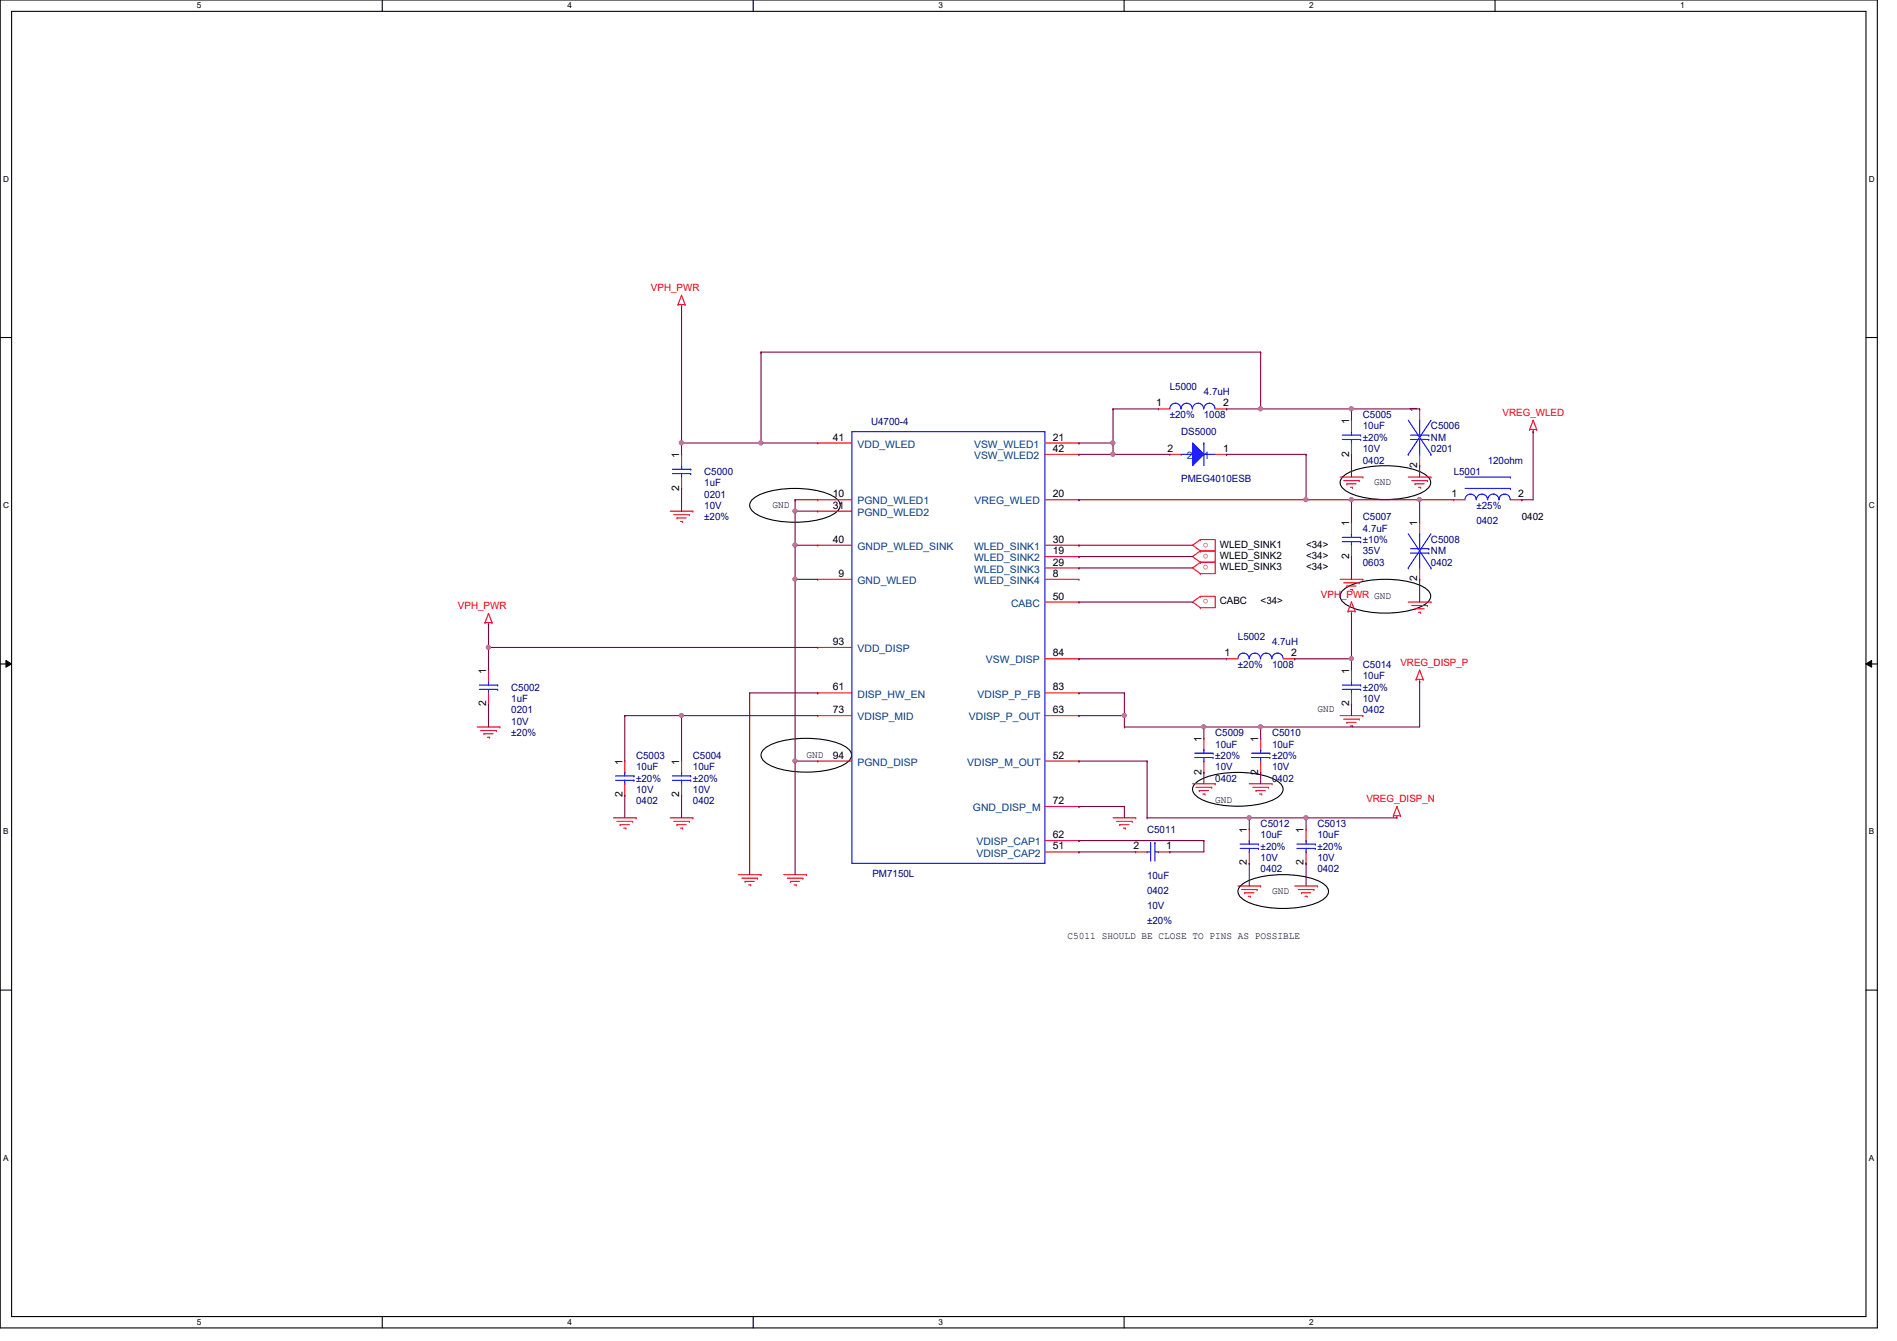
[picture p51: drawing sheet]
<svg xmlns="http://www.w3.org/2000/svg" width="297mm" height="210mm" viewBox="0 0 297 210" stroke-linecap="round" stroke-linejoin="round" font-family="sans-serif">
<defs><g id="words">
<g font-size="1.6" fill="#f00">
<text x="101.9" y="45.6">VPH_PWR</text>
<text x="235.3" y="65.1">VREG_WLED</text>
<text x="189.2" y="84.9" transform="rotate(180 189.2 84.9)">o</text>
<text x="189.2" y="86.7" transform="rotate(180 189.2 86.7)">o</text>
<text x="189.2" y="88.5" transform="rotate(180 189.2 88.5)">o</text>
<text x="71.7" y="95.3">VPH_PWR</text>
<text x="189.2" y="93.8" transform="rotate(180 189.2 93.8)">o</text>
<text x="206.8" y="93.6">VPH_PWR GND</text>
<text x="219.3" y="104.2">VREG_DISP_P</text>
<text x="213.9" y="125.6">VREG_DISP_N</text>
</g>
<g font-size="1.6">
<text x="181.1" y="63.6">1</text>
<text x="191.5" y="63.6">2</text>
<text x="221.9" y="64.6" transform="rotate(-90 221.9 64.6)">1</text>
<text x="106.3" y="71.7" transform="rotate(-90 106.3 71.7)">1</text>
<text x="130.4" y="69">41</text>
<text x="164.8" y="69">21</text>
<text x="164.8" y="70.7">42</text>
<text x="182.8" y="70.7">2</text>
<text x="191.5" y="70.7">1</text>
<text x="211.2" y="71.5" transform="rotate(-90 211.2 71.5)">2</text>
<text x="211.2" y="66.3" transform="rotate(-90 211.2 66.3)">1</text>
<text x="106.3" y="76.8" transform="rotate(-90 106.3 76.8)">2</text>
<text x="130.4" y="77.9">10</text>
<text x="164.8" y="77.9">20</text>
<text x="215.2" y="75.9">GND</text>
<text x="221.9" y="73.2" transform="rotate(-90 221.9 73.2)">2</text>
<text x="227.3" y="77.9">1</text>
<text x="237.7" y="77.9">2</text>
<text x="120.9" y="79.5">GND</text>
<text x="130.4" y="79.6">31</text>
<text x="211.2" y="82.3" transform="rotate(-90 211.2 82.3)">1</text>
<text x="221.9" y="82.3" transform="rotate(-90 221.9 82.3)">1</text>
<text x="238.3" y="81.4">0402</text>
<text x="130.4" y="85">40</text>
<text x="164.8" y="85">30</text>
<text x="164.8" y="86.7">19</text>
<text x="164.8" y="88.5">29</text>
<text x="191" y="85.7">WLED_SINK1</text>
<text x="191" y="87.5">WLED_SINK2</text>
<text x="191" y="89.3">WLED_SINK3</text>
<text x="204.5" y="85.7">&lt;34&gt;</text>
<text x="204.5" y="87.5">&lt;34&gt;</text>
<text x="204.5" y="89.3">&lt;34&gt;</text>
<text x="211.2" y="87.5" transform="rotate(-90 211.2 87.5)">2</text>
<text x="131.3" y="90.3">9</text>
<text x="164.8" y="93.9">50</text>
<text x="164.8" y="90.3">8</text>
<text x="191" y="94.6">CABC</text>
<text x="197.4" y="94.6">&lt;34&gt;</text>
<text x="221.9" y="91" transform="rotate(-90 221.9 91)">2</text>
<text x="130.4" y="101">93</text>
<text x="76.1" y="105.5" transform="rotate(-90 76.1 105.5)">1</text>
<text x="164.8" y="102.7">84</text>
<text x="191.7" y="102.7">1</text>
<text x="202.2" y="102.7">2</text>
<text x="211.2" y="105.5" transform="rotate(-90 211.2 105.5)">1</text>
<text x="76.1" y="110.6" transform="rotate(-90 76.1 110.6)">2</text>
<text x="130.4" y="108.1">61</text>
<text x="130.4" y="111.6">73</text>
<text x="164.8" y="108.1">83</text>
<text x="164.8" y="111.6">63</text>
<text x="206.3" y="111.5">GND</text>
<text x="211.2" y="110.6" transform="rotate(-90 211.2 110.6)">2</text>
<text x="97.4" y="119.7" transform="rotate(-90 97.4 119.7)">1</text>
<text x="106.3" y="119.7" transform="rotate(-90 106.3 119.7)">1</text>
<text x="126.3" y="118.6">GND</text>
<text x="130.4" y="118.7">94</text>
<text x="164.8" y="118.7">52</text>
<text x="188.1" y="116.1" transform="rotate(-90 188.1 116.1)">1</text>
<text x="197" y="116.1" transform="rotate(-90 197 116.1)">1</text>
<text x="97.4" y="124.8" transform="rotate(-90 97.4 124.8)">2</text>
<text x="106.3" y="124.8" transform="rotate(-90 106.3 124.8)">2</text>
<text x="164.8" y="125.9">72</text>
<text x="188.1" y="121.2" transform="rotate(-90 188.1 121.2)">2</text>
<text x="190.3" y="125.7">GND</text>
<text x="197" y="121.2" transform="rotate(-90 197 121.2)">2</text>
<text x="164.8" y="131.2">62</text>
<text x="195.2" y="130.3" transform="rotate(-90 195.2 130.3)">1</text>
<text x="204.1" y="130.3" transform="rotate(-90 204.1 130.3)">1</text>
<text x="164.8" y="133">51</text>
<text x="177.5" y="133">2</text>
<text x="182.6" y="133">1</text>
<text x="195.2" y="135.5" transform="rotate(-90 195.2 135.5)">2</text>
<text x="204.1" y="135.5" transform="rotate(-90 204.1 135.5)">2</text>
<text x="199.2" y="139.9">GND</text>
<text x="167.2" y="147">C5011 SHOULD BE CLOSE TO PINS AS POSSIBLE</text>
</g>
<g font-size="1.6" fill="#000080">
<text x="183.2" y="61">L5000</text>
<text x="183.2" y="65.4">±20%</text>
<text x="188.5" y="65.4">1008</text>
<text x="188.5" y="61.9">4.7uH</text>
<text x="213.4" y="65.4">C5005</text>
<text x="136.4" y="66.5">U4700-4</text>
<text x="185" y="68.1">DS5000</text>
<text x="213.4" y="67.2">10uF</text>
<text x="213.4" y="70.8">10V</text>
<text x="213.4" y="69">±20%</text>
<text x="224.1" y="67.2">C5006</text>
<text x="224.1" y="69">NM</text>
<text x="224.1" y="70.8">0201</text>
<text x="110.3" y="74.3">C5000</text>
<text x="110.3" y="76.1">1uF</text>
<text x="110.3" y="77.9">0201</text>
<text x="185" y="75.4">PMEG4010ESB</text>
<text x="213.4" y="72.6">0402</text>
<text x="227.6" y="74.3">L5001</text>
<text x="233" y="72.6">120ohm</text>
<text x="110.3" y="79.7">10V</text>
<text x="110.3" y="81.4">±20%</text>
<text x="213.4" y="81.4">C5007</text>
<text x="213.4" y="83.2">4.7uF</text>
<text x="231.2" y="79.7">±25%</text>
<text x="231.2" y="82">0402</text>
<text x="213.4" y="88.6">0603</text>
<text x="213.4" y="86.8">35V</text>
<text x="213.4" y="85">±10%</text>
<text x="224.1" y="85">C5008</text>
<text x="224.1" y="86.8">NM</text>
<text x="224.1" y="88.6">0402</text>
<text x="193.8" y="100.1">L5002</text>
<text x="199.2" y="101">4.7uH</text>
<text x="193.8" y="104.6">±20%</text>
<text x="199.2" y="104.6">1008</text>
<text x="213.4" y="104.6">C5014</text>
<text x="213.4" y="106.3">10uF</text>
<text x="80" y="108.1">C5002</text>
<text x="80" y="109.9">1uF</text>
<text x="80" y="111.7">0201</text>
<text x="80" y="113.5">10V</text>
<text x="213.4" y="111.7">0402</text>
<text x="213.4" y="109.9">10V</text>
<text x="213.4" y="108.1">±20%</text>
<text x="80" y="115.2">±20%</text>
<text x="99.6" y="118.8">C5003</text>
<text x="108.5" y="118.8">C5004</text>
<text x="190.3" y="115.2">C5009</text>
<text x="190.3" y="117">10uF</text>
<text x="190.3" y="118.8">±20%</text>
<text x="199.2" y="115.2">C5010</text>
<text x="199.2" y="117">10uF</text>
<text x="199.2" y="118.8">±20%</text>
<text x="99.6" y="120.6">10uF</text>
<text x="99.6" y="125.9">0402</text>
<text x="99.6" y="124.1">10V</text>
<text x="99.6" y="122.3">±20%</text>
<text x="108.5" y="120.6">10uF</text>
<text x="108.5" y="125.9">0402</text>
<text x="108.5" y="124.1">10V</text>
<text x="108.5" y="122.3">±20%</text>
<text x="190.3" y="122.3">0402</text>
<text x="190.3" y="120.6">10V</text>
<text x="199.2" y="122.3">0402</text>
<text x="199.2" y="120.6">10V</text>
<text x="179.6" y="130.3">C5011</text>
<text x="197.4" y="129.5">C5012</text>
<text x="197.4" y="131.2">10uF</text>
<text x="206.3" y="129.5">C5013</text>
<text x="206.3" y="131.2">10uF</text>
<text x="136.6" y="137.3">PM7150L</text>
<text x="179.6" y="137.6">10uF</text>
<text x="197.4" y="136.6">0402</text>
<text x="197.4" y="134.8">10V</text>
<text x="197.4" y="133">±20%</text>
<text x="206.3" y="136.6">0402</text>
<text x="206.3" y="134.8">10V</text>
<text x="206.3" y="133">±20%</text>
<text x="179.6" y="140">0402</text>
<text x="179.6" y="142.2">10V</text>
<text x="179.6" y="144.6">±20%</text>
</g>
<g font-size="1.6" fill="#004080">
<text x="134.3" y="70.1">VDD_WLED</text>
<text x="152.5" y="70.1">VSW_WLED1</text>
<text x="152.5" y="71.8">VSW_WLED2</text>
<text x="185.8" y="71.8">2</text>
<text x="188.5" y="71.8">1</text>
<text x="134.3" y="79">PGND_WLED1</text>
<text x="134.3" y="80.7">PGND_WLED2</text>
<text x="152.6" y="79">VREG_WLED</text>
<text x="134.3" y="86.1">GNDP_WLED_SINK</text>
<text x="152.5" y="86.1">WLED_SINK1</text>
<text x="152.5" y="87.8">WLED_SINK2</text>
<text x="152.5" y="89.6">WLED_SINK3</text>
<text x="134.3" y="91.4">GND_WLED</text>
<text x="152.5" y="91.4">WLED_SINK4</text>
<text x="158.3" y="95">CABC</text>
<text x="134.3" y="102.1">VDD_DISP</text>
<text x="154.4" y="103.8">VSW_DISP</text>
<text x="134.3" y="109.2">DISP_HW_EN</text>
<text x="134.3" y="112.7">VDISP_MID</text>
<text x="151.7" y="112.7">VDISP_P_OUT</text>
<text x="153.1" y="109.2">VDISP_P_FB</text>
<text x="134.3" y="119.8">PGND_DISP</text>
<text x="151.5" y="119.8">VDISP_M_OUT</text>
<text x="152.4" y="127">GND_DISP_M</text>
<text x="152.9" y="132.3">VDISP_CAP1</text>
<text x="152.9" y="134.1">VDISP_CAP2</text>
</g>
<g font-size="1.3">
<text x="30.8" y="1.3">5</text>
<text x="88.9" y="1.3">4</text>
<text x="146.9" y="1.3">3</text>
<text x="205" y="1.3">2</text>
<text x="263.1" y="1.3">1</text>
<text x=".5" y="28.4">D</text>
<text x="292.6" y="28.4">D</text>
<text x=".5" y="79.5">C</text>
<text x="292.6" y="79.5">C</text>
<text x=".5" y="130.6">B</text>
<text x="292.6" y="130.6">B</text>
<text x=".5" y="181.7">A</text>
<text x="292.6" y="181.7">A</text>
<text x="30.8" y="207.4">5</text>
<text x="88.9" y="207.4">4</text>
<text x="146.9" y="207.4">3</text>
<text x="205" y="207.4">2</text>
</g>
</g></defs>
<path d="M0 0h294v207.9h-294zM1.8 1.8h290.4v204.3h-290.4z" fill="none" stroke="#000" stroke-width=".17"/>
<g fill="#fff">
<path d="M30.8 .2h.7v1.4h-.7z"/>
<path d="M30.8 206.2h.7v1.4h-.7z"/>
</g>
<path d="M59.9 0v1.8M59.9 206.1v1.8" fill="none" stroke="#000" stroke-width=".17"/>
<g fill="#fff">
<path d="M88.9 .2h.6v1.4h-.6z"/>
<path d="M88.9 206.2h.6v1.4h-.6z"/>
</g>
<path d="M117.9 0v1.8M117.9 206.1v1.8" fill="none" stroke="#000" stroke-width=".17"/>
<g fill="#fff">
<path d="M146.9 .2h.7v1.4h-.7z"/>
<path d="M146.9 206.2h.7v1.4h-.7z"/>
</g>
<path d="M176 0v1.8M176 206.1v1.8" fill="none" stroke="#000" stroke-width=".17"/>
<g fill="#fff">
<path d="M205 .2h.7v1.4h-.7z"/>
<path d="M205 206.2h.7v1.4h-.7z"/>
</g>
<path d="M234.1 0v1.8" fill="none" stroke="#000" stroke-width=".17"/>
<g fill="#fff">
<path d="M263.1 .2h.7v1.4h-.7z"/>
<path d="M.5 27.3h.9v1.4h-.9z"/>
<path d="M292.6 27.3h.9v1.4h-.9z"/>
<path d="M.5 78.4h.9v1.4h-.9z"/>
<path d="M292.6 78.4h.9v1.4h-.9z"/>
</g>
<path d="M0 52.8h1.8M292.2 52.8h1.8" fill="none" stroke="#000" stroke-width=".17"/>
<g fill="#fff">
<path d="M.5 129.5h.8v1.4h-.8z"/>
<path d="M292.6 129.5h.9v1.4h-.9z"/>
</g>
<path d="M0 103.9h1.8M292.2 103.9h1.8" fill="none" stroke="#000" stroke-width=".17"/>
<path d="M.9 103.4l.9 .5-.9 .5zM292.2 103.9l.9-.5v1z" fill="#000"/>
<path d="M.9 103.4l.9 .5-.9 .5zM292.2 103.9l.9-.5v1z" fill="none" stroke="#000" stroke-width=".16"/>
<g fill="#fff">
<path d="M.5 180.5h.8v1.4h-.8z"/>
<path d="M292.6 180.5h.9v1.4h-.9z"/>
</g>
<path d="M117.8 78.2a9.1 9.1 0 0 1 5.4-1.7 14.1 14.1 0 0 1 7.4 1.3 1.4 1.4 0 0 1 1 1.3 1.4 1.4 0 0 1-1 1.3 14.8 14.8 0 0 1-9.7 1 5.3 5.3 0 0 1-3.4-1.8l-.1-.5 .1-.5zM210.3 74.6a9.1 9.1 0 0 1 5.3-1.7 14.1 14.1 0 0 1 7.5 1.3 1.4 1.4 0 0 1 .9 1.3 1.4 1.4 0 0 1-.9 1.4 14.8 14.8 0 0 1-9.8 .9 5.3 5.3 0 0 1-3.3-1.8l-.2-.5 .2-.4zM210.3 92.4a9.1 9.1 0 0 1 5.3-1.7 14.1 14.1 0 0 1 7.5 1.3 1.4 1.4 0 0 1 .9 1.3 1.4 1.4 0 0 1-.9 1.4 14.8 14.8 0 0 1-9.8 .9 5.3 5.3 0 0 1-3.3-1.8l-.2-.5 .2-.5zM119.6 117.3a9.1 9.1 0 0 1 5.4-1.7 14.1 14.1 0 0 1 7.4 1.3 1.4 1.4 0 0 1 .9 1.3 1.4 1.4 0 0 1-.9 1.3 14.8 14.8 0 0 1-9.7 1 5.3 5.3 0 0 1-3.4-1.8l-.1-.5 .1-.5zM187.2 122.6a9.1 9.1 0 0 1 5.3-1.7 14.1 14.1 0 0 1 7.4 1.3 1.4 1.4 0 0 1 1 1.3 1.4 1.4 0 0 1-1 1.4 14.8 14.8 0 0 1-9.7 .9 5.3 5.3 0 0 1-3.4-1.8l-.1-.5 .1-.4zM194.3 138.6a9.1 9.1 0 0 1 5.3-1.7 14.1 14.1 0 0 1 7.5 1.3 1.4 1.4 0 0 1 .9 1.3 1.4 1.4 0 0 1-.9 1.4 14.8 14.8 0 0 1-9.8 .9 5.3 5.3 0 0 1-3.3-1.8l-.2-.5 .2-.4zM0 155h1.8M292.2 155h1.8" fill="none" stroke="#000" stroke-width=".17"/>
<g fill="none" stroke="#f00" stroke-width=".17">
<path d="M106.2 47.7h.1M106.2 47.7h1.1M106.7 48h.1M106.7 46.2h.1M106.7 47.7v.3M106.7 46.2l.6 1.5M106.7 46.2l-.5 1.5M107.3 47.7h.1M106.7 71.1h.1M106.7 76.5h.1M106.7 71.1v1.8M106.7 74.7v1.8"/>
<path d="M128.1 69.3h.1M128.1 78.2h.1M128.1 69.3h5.3M128.1 78.2h5.3M163.6 69.3h5.3M163.6 71.1h5.3M163.6 78.2h5.3M168.9 69.3h.1M168.9 71.1h.1M168.9 78.2h.1M181.4 64h.1M181.4 64h1.8"/>
<path d="M190.3 64h1.8M192.1 64h.1M209.8 74.7h3.6M210.4 75.2h2.4M210.9 75.7h.1M210.9 75.7h1.4M211.5 76.3h.3M211.6 65.8h.1M211.6 71.1h.1M211.6 65.8v1.8M211.6 69.3v1.8M211.8 76.3h.1"/>
<path d="M212.8 75.2h.1M213.4 74.7h.1M220.5 74.7h3.6M221.1 75.2h2.4M221.6 75.7h.1M221.6 75.7h1.4M222.1 76.3h.4M222.5 76.3h.1M223.5 75.2h.1M224.1 74.7h.1M239.5 67.2h.1M239.5 67.2h1.1"/>
<path d="M240.1 67.6h.1M240.1 65.8h.1M240.1 67.2v.4M240.1 65.8l.5 1.4M240.1 65.8l-.6 1.4M240.6 67.2h.1M75.9 97.5h.1M75.9 97.5h1.1M76.5 97.8h.1M76.5 96h.1M76.5 97.5v.3M76.5 96l.5 1.5"/>
<path d="M76.5 96l-.6 1.5M77 97.5h.1M104.9 80h3.6M105.5 80.6h2.4M106 81.1h.1M106 81.1h1.4M106.5 81.6h.4M106.9 81.6h.1M107.9 80.6h.1M108.5 80h.1M128.1 80h.1M128.1 85.3h.1"/>
<path d="M128.1 90.7h.1M128.1 80h5.3M128.1 90.7h5.3M128.1 85.3h5.3M163.6 90.7h5.3M163.6 94.2h5.3M163.6 85.3h5.3M163.6 87.1h5.3M163.6 88.9h5.3M168.9 85.3h.1M168.9 87.1h.1M168.9 88.9h.1"/>
<path d="M168.9 90.7h.1M168.9 94.2h.1M188 86.2h.1M188 84.5h.1M188 84.5h2.3v1.7h-2.3M188 88h.1M188 86.2h2.3v1.8h-2.3M188 89.8h.1M188 88h2.3v1.8h-2.3M188 95.1h.1M188 93.3h.1M188 93.3h2.3v1.8h-2.3"/>
<path d="M188 84.5l-1.3 .8 1.3 .9M188 86.2l-1.3 .9 1.3 .9M188 88l-1.3 .9 1.3 .9M188 93.3l-1.3 .9 1.3 .9M209.8 90.7h3.6M210.4 91.2h2.4M210.9 91.7h.1M210.9 91.7h1.4M211.1 95.7h.1M211.1 95.7h1.1M211.5 92.3h.3M211.6 96h.1"/>
<path d="M211.6 94.2h.1M211.6 81.8h.1M211.6 87.1h.1M211.6 81.8v1.8M211.6 85.3v1.8M211.6 95.7v.3M211.6 94.2l.6 1.5M211.6 94.2l-.5 1.5M211.8 92.3h.1M212.2 95.7h.1M212.8 91.2h.1M213.4 90.7h.1"/>
<path d="M220.5 94.2h3.6M221.1 94.8h2.4M221.6 95.3h.1M221.6 95.3h1.4M222.1 95.8h.4M222.3 81.8h.1M222.3 90.7h.1M222.3 81.8v1.8M222.3 88.9v1.8M222.5 95.8h.1M223.5 94.8h.1M224.1 94.2h.1"/>
<path d="M74.7 113.8h3.6M75.3 114.3h2.4M75.8 114.9h.1M75.8 114.9h1.4M76.3 115.4h.4M76.5 104.9h.1M76.5 110.2h.1M76.5 104.9v1.8M76.5 108.5v1.7M76.7 115.4h.1M77.7 114.3h.1M78.3 113.8h.1"/>
<path d="M97.8 119.1h.1M97.8 119.1v1.8M128.1 101.3h.1M128.1 108.5h.1M128.1 112h.1M128.1 119.1h.1M128.1 112h5.3M128.1 101.3h5.3M128.1 108.5h5.3M128.1 119.1h5.3M163.6 112h5.3M163.6 103.1h5.3"/>
<path d="M163.6 108.5h5.3M163.6 119.1h5.3M168.9 103.1h.1M168.9 108.5h.1M168.9 112h.1M168.9 119.1h.1M188.5 115.6h.1M188.5 115.6v1.7M188.5 119.1v1.8M192.1 103.1h.1M192.1 103.1h1.7M197.4 115.6h.1"/>
<path d="M197.4 115.6v1.7M197.4 119.1v1.8M201 103.1h1.7M202.7 103.1h.1M209.8 112h3.6M210.4 112.6h2.4M210.9 113.1h.1M210.9 113.1h1.4M211.5 113.6h.3M211.6 104.9h.1M211.6 110.2h.1M211.6 104.9v1.8"/>
<path d="M211.6 108.5v1.7M211.8 113.6h.1M212.8 112.6h.1M213.4 112h.1M221.7 106.3h.1M221.7 106.3h1.1M222.3 106.7h.1M222.3 104.9h.1M222.3 106.3v.4M222.3 104.9l.5 1.4M222.3 104.9l-.6 1.4M222.8 106.3h.1"/>
<path d="M96.1 128h3.5M96.6 128.6h2.5M97.1 129.1h.1M97.1 129.1h1.4M97.7 129.6h.3M97.8 124.5h.1M97.8 122.7v1.8M98 129.6h.1M99.1 128.6h.1M99.6 128h.1M104.9 128h3.6M105.5 128.6h2.4"/>
<path d="M106 129.1h.1M106 129.1h1.4M106.5 129.6h.4M106.9 129.6h.1M107.9 128.6h.1M108.5 128h.1M115.6 136.9h3.6M116.2 137.5h2.4M116.7 138h.1M116.7 138h1.4M117.2 138.5h.4M117.6 138.5h.1"/>
<path d="M118.6 137.5h.1M119.2 136.9h.1M122.7 136.9h3.6M123.3 137.5h2.4M123.8 138h.1M123.8 138h1.4M124.3 138.5h.4M124.7 138.5h.1M125.7 137.5h.1M126.3 136.9h.1M163.6 126.2h5.3M163.6 131.6h5.3"/>
<path d="M163.6 133.3h5.3M168.9 126.2h.1M168.9 131.6h.1M168.9 133.3h.1M174.3 128h3.5M174.8 128.6h2.5M175.3 129.1h.1M175.3 129.1h1.5M175.9 129.6h.3M176.2 129.6h.1M177.3 128.6h.1M177.8 128h.1"/>
<path d="M177.8 133.3h.1M177.8 133.3h1.8M181.4 133.3h1.8M183.2 133.3h.1M186.7 122.7h3.6M187.3 123.2h2.4M187.8 123.7h.1M187.8 123.7h1.4M188.3 124.3h.4M188.5 120.9h.1M188.7 124.3h.1M189.7 123.2h.1"/>
<path d="M190.3 122.7h.1M193.8 138.7h3.6M194.4 139.2h2.4M194.9 139.7h.1M194.9 139.7h1.4M195.6 129.8h.1M195.6 135.1h.1M195.6 122.7h3.6M195.6 129.8v1.8M195.6 133.3v1.8M196.2 123.2h2.4M196.7 123.7h.1"/>
<path d="M196.7 123.7h1.4M196.8 139.2h.1M197.2 124.3h.4M197.4 138.7h.1M197.4 120.9h.1M197.6 124.3h.1M198.6 123.2h.1M199.2 122.7h.1M202.7 138.7h3.6M203.3 139.2h2.4M203.8 139.7h.1M203.8 139.7h1.4"/>
<path d="M204.5 129.8h.1M204.5 135.1h.1M204.5 129.8v1.8M204.5 133.3v1.8M205.7 139.2h.1M206.3 138.7h.1M218.2 127.7h.1M218.2 127.7h1.1M218.7 128h.1M218.7 126.2h.1M218.7 127.7v.3M218.7 126.2l.6 1.5"/>
<path d="M218.7 126.2l-.5 1.5M219.3 127.7h.1M195.4 140.3h.4M195.8 140.3h.1M204.3 140.3h.4M204.7 140.3h.1"/>
</g>
<g fill="none" stroke="#00f" stroke-width=".17">
<path d="M105.3 73.4h2.9M105.3 74.1h2.9M106.7 72.9h.1M106.7 74.7h.1M106.7 72.9v.5M106.7 74.1v.6M108.2 73.4h.1M108.2 74.1h.1M133.4 67.6h30.2v67.5h-30.2zM183.2 64a.87 .87 0 0 1 .8-.9 .87 .87 0 0 1 .9 .9M185 64a.87 .87 0 0 1 .8-.9 .87 .87 0 0 1 .9 .9M186.7 64a.87 .87 0 0 1 .9-.9 .87 .87 0 0 1 .9 .9"/>
<path d="M188.5 64a.87 .87 0 0 1 .9-.9 .87 .87 0 0 1 .8 .9M210.2 68.1h2.9M210.2 68.8h2.9M211.6 67.6h.1M211.6 69.3h.1M211.6 67.6v.5M211.6 68.8v.5M213.1 68.1h.1M213.1 68.8h.1M210.2 84.1h2.9M210.2 84.8h2.9M211.6 83.6h.1"/>
<path d="M211.6 85.3h.1M211.6 83.6v.5M211.6 84.8v.5M213.1 84.1h.1M213.1 84.8h.1M220.5 88.9h.1M220.5 83.6l3.6 5.3M220.8 85.9h2.9M220.8 86.6h2.9M222.3 83.6h.1M222.3 88.9h.1M222.3 83.6v2.3"/>
<path d="M222.3 86.6v2.3M223.7 85.9h.1M223.7 86.6h.1M224.1 88.9h.1M224.1 83.6l-3.6 5.3M75.1 107.2h2.8M75.1 107.9h2.8M76.5 106.7h.1M76.5 108.5h.1M76.5 106.7v.5M76.5 107.9v.6M77.9 107.2h.1"/>
<path d="M77.9 107.9h.1M187.1 117.9h2.8M187.1 118.6h2.8M188.5 117.3h.1M188.5 119.1h.1M188.5 117.3v.6M188.5 118.6v.5M189.9 117.9h.1M189.9 118.6h.1M193.8 103.1a.87 .87 0 0 1 .9-.9 .87 .87 0 0 1 .9 .9M195.6 103.1a.87 .87 0 0 1 .9-.9 .87 .87 0 0 1 .9 .9M196 117.9h2.8"/>
<path d="M196 118.6h2.8M197.4 117.3h.1M197.4 119.1h.1M197.4 103.1a.87 .87 0 0 1 .9-.9 .87 .87 0 0 1 .8 .9M197.4 117.3v.6M197.4 118.6v.5M198.8 117.9h.1M198.8 118.6h.1M199.2 103.1a.87 .87 0 0 1 .8-.9 .87 .87 0 0 1 .9 .9M210.2 107.2h2.9M210.2 107.9h2.9M211.6 106.7h.1"/>
<path d="M211.6 108.5h.1M211.6 106.7v.5M211.6 107.9v.6M213.1 107.2h.1M213.1 107.9h.1M96.4 121.5h2.9M96.4 122.1h2.9M97.8 120.9h.1M97.8 122.7h.1M97.8 120.9v.6M97.8 122.1v.6M99.3 121.5h.1"/>
<path d="M99.3 122.1h.1M179.6 133.3h.1M179.6 133.3h.6M180.2 131.9h.1M180.2 131.9v2.9M180.8 131.9h.1M180.8 131.9v2.9M180.8 133.3h.6M181.4 133.3h.1M194.2 132.1h2.9M194.2 132.8h2.9M195.6 131.6h.1"/>
<path d="M195.6 133.3h.1M195.6 131.6v.5M195.6 132.8v.5M197.1 132.1h.1M197.1 132.8h.1M203.1 132.1h2.8M203.1 132.8h2.8M204.5 131.6h.1M204.5 133.3h.1M204.5 131.6v.5M204.5 132.8v.5M205.9 132.1h.1"/>
<path d="M205.9 132.8h.1"/>
</g>
<path d="M186.7 69.3l1.8 1.8-1.8 1.8z" fill="#00f"/>
<g fill="none" stroke="#00f" stroke-width=".17">
<path d="M185 71.1h.1M185 71.1h1.7M186.7 69.3l1.8 1.8-1.8 1.8zM188.5 71.1h.1M188.5 69.3h.1M188.5 71.1h1.8M188.5 69.3v3.6M220.5 71.1h.1M220.5 65.8l3.6 5.3M220.8 68.1h2.9M220.8 68.8h2.9M222.3 65.8h.1"/>
<path d="M222.3 71.1h.1M222.3 65.8v2.3M222.3 68.8v2.3M223.7 68.1h.1M223.7 68.8h.1M224.1 71.1h.1M224.1 65.8l-3.6 5.3M229.4 78.2a.87 .87 0 0 1 .9-.9 .87 .87 0 0 1 .8 .9M229.4 76.5h7.1M229.4 74.7h7.1M231.2 78.2a.87 .87 0 0 1 .8-.9 .87 .87 0 0 1 .9 .9M233 78.2a.87 .87 0 0 1 .8-.9 .87 .87 0 0 1 .9 .9"/>
<path d="M234.7 78.2a.87 .87 0 0 1 .9-.9 .87 .87 0 0 1 .9 .9M236.5 76.5h.1M236.5 74.7h.1M105.3 121.5h2.9M105.3 122.1h2.9M106.7 120.9h.1M106.7 122.7h.1M106.7 120.9v.6M106.7 122.1v.6M108.2 121.5h.1M108.2 122.1h.1"/>
</g>
<g fill="none" stroke="#f00" stroke-width=".17">
<path d="M183.2 71.1h.1M183.2 71.1h1.8M190.3 71.1h1.8M192.1 71.1h.1M222.3 64h.1M222.3 72.9h.1M222.3 64v1.8M222.3 71.1v1.8M227.6 78.2h.1M227.6 78.2h1.8M236.5 78.2h1.8M238.3 78.2h.1"/>
<path d="M106.7 119.1h.1M106.7 119.1v1.8M106.7 124.5h.1M106.7 122.7v1.8"/>
</g>
<path d="M119.2 55.1h.1M119.2 55.1h78.2M119.2 55.1v14.2M197.4 55.1h.1M197.4 55.1v8.9h14.2M211.6 64h.1" fill="none" stroke="#800040" stroke-width=".17"/>
<circle cx="197.4" cy="64" r=".32" fill="#f0f"/>
<circle cx="197.4" cy="64" r=".32" fill="none" stroke="#f0f" stroke-width=".17"/>
<path d="M211.6 64h10.7M222.3 64h.1" fill="none" stroke="#800040" stroke-width=".17"/>
<circle cx="211.6" cy="64" r=".32" fill="#f0f"/>
<circle cx="211.6" cy="64" r=".32" fill="none" stroke="#f0f" stroke-width=".17"/>
<path d="M174.3 64h.1M174.3 64h7.1M174.3 64v5.3" fill="none" stroke="#800040" stroke-width=".17"/>
<circle cx="174.3" cy="69.3" r=".32" fill="#f0f"/>
<circle cx="174.3" cy="69.3" r=".32" fill="none" stroke="#f0f" stroke-width=".17"/>
<path d="M106.7 69.3h.1M106.7 69.3h12.5M192.1 64h.1M192.1 64h5.3M211.6 64h.1M211.6 64v1.8M240.1 67.6h.1M240.1 67.6v10.6" fill="none" stroke="#800040" stroke-width=".17"/>
<circle cx="119.1" cy="69.3" r=".32" fill="#f0f"/>
<circle cx="119.1" cy="69.3" r=".32" fill="none" stroke="#f0f" stroke-width=".17"/>
<path d="M106.7 69.3h.1M106.7 69.3v1.8M119.2 69.3h.1M119.2 69.3h8.9M168.9 69.3h.1M168.9 69.3h5.4M174.3 69.3h.1M174.3 69.3v1.8" fill="none" stroke="#800040" stroke-width=".17"/>
<circle cx="174.3" cy="71.1" r=".32" fill="#f0f"/>
<circle cx="174.3" cy="71.1" r=".32" fill="none" stroke="#f0f" stroke-width=".17"/>
<g fill="none" stroke="#800040" stroke-width=".17">
<path d="M106.7 76.5h.1M106.7 76.5v3.5M124.5 78.2h.1M124.5 78.2h3.6M124.5 78.2v1.8M168.9 71.1h.1M168.9 71.1h14.3M174.3 71.1h.1M192.1 71.1h.1M192.1 71.1h12.4M204.5 71.1h.1M204.5 71.1v7.1"/>
<path d="M211.6 71.1h.1M211.6 71.1v3.6M222.3 72.9h.1M222.3 72.9v1.8"/>
</g>
<circle cx="124.5" cy="80" r=".32" fill="#f0f"/>
<circle cx="124.5" cy="80" r=".32" fill="none" stroke="#f0f" stroke-width=".17"/>
<path d="M168.9 78.2h.1M168.9 78.2h35.6" fill="none" stroke="#800040" stroke-width=".17"/>
<circle cx="204.5" cy="78.2" r=".32" fill="#f0f"/>
<circle cx="204.5" cy="78.2" r=".32" fill="none" stroke="#f0f" stroke-width=".17"/>
<path d="M204.5 78.2h.1M204.5 78.2h17.8M211.6 78.2h.1M211.6 78.2v3.6" fill="none" stroke="#800040" stroke-width=".17"/>
<circle cx="222.3" cy="78.2" r=".32" fill="#f0f"/>
<circle cx="222.3" cy="78.2" r=".32" fill="none" stroke="#f0f" stroke-width=".17"/>
<circle cx="211.6" cy="78.2" r=".32" fill="#f0f"/>
<circle cx="211.6" cy="78.2" r=".32" fill="none" stroke="#f0f" stroke-width=".17"/>
<path d="M222.3 78.2h.1M222.3 78.2v3.6M222.3 78.2h5.3M238.3 78.2h.1M238.3 78.2h1.8M124.5 80h.1M124.5 80v5.3" fill="none" stroke="#800040" stroke-width=".17"/>
<circle cx="124.5" cy="85.3" r=".32" fill="#f0f"/>
<circle cx="124.5" cy="85.3" r=".32" fill="none" stroke="#f0f" stroke-width=".17"/>
<g fill="none" stroke="#800040" stroke-width=".17">
<path d="M124.5 80h.1M124.5 85.3h.1M124.5 80h3.6M124.5 85.3v33.8M124.5 85.3h3.6M168.9 85.3h.1M168.9 87.1h.1M168.9 88.9h.1M168.9 85.3h17.8M168.9 87.1h17.8M168.9 88.9h17.8M211.6 87.1h.1"/>
<path d="M211.6 87.1v3.6M124.5 119.1h.1"/>
</g>
<circle cx="124.5" cy="90.7" r=".32" fill="#f0f"/>
<circle cx="124.5" cy="90.7" r=".32" fill="none" stroke="#f0f" stroke-width=".17"/>
<circle cx="124.5" cy="119.1" r=".32" fill="#f0f"/>
<circle cx="124.5" cy="119.1" r=".32" fill="none" stroke="#f0f" stroke-width=".17"/>
<path d="M76.5 97.8h.1M76.5 97.8v3.5M124.5 90.7h.1M124.5 90.7h3.6M168.9 94.2h.1M168.9 94.2h17.8M211.6 96h.1M211.6 96v7.1M222.3 90.7h.1M222.3 90.7v3.5M76.5 101.3h.1M76.5 101.3h51.6" fill="none" stroke="#800040" stroke-width=".17"/>
<circle cx="76.5" cy="101.3" r=".32" fill="#f0f"/>
<circle cx="76.5" cy="101.3" r=".32" fill="none" stroke="#f0f" stroke-width=".17"/>
<path d="M76.5 101.3h.1M76.5 101.3v3.6M168.9 103.1h.1M168.9 103.1h23.2M202.7 103.1h.1M202.7 103.1h8.9" fill="none" stroke="#800040" stroke-width=".17"/>
<circle cx="211.6" cy="103.1" r=".32" fill="#f0f"/>
<circle cx="211.6" cy="103.1" r=".32" fill="none" stroke="#f0f" stroke-width=".17"/>
<g fill="none" stroke="#800040" stroke-width=".17">
<path d="M76.5 110.2h.1M76.5 110.2v3.6M97.8 112h.1M97.8 112v7.1M97.8 112h30.3M106.7 112h.1M106.7 112v7.1M168.9 108.5h.1M168.9 108.5h7.2M176.1 108.5h.1M176.1 108.5v3.5M211.6 103.1h.1"/>
<path d="M211.6 110.2h.1M211.6 103.1v1.8M211.6 110.2v1.8M222.3 106.7h.1M222.3 106.7v7.1"/>
</g>
<circle cx="106.7" cy="112" r=".32" fill="#f0f"/>
<circle cx="106.7" cy="112" r=".32" fill="none" stroke="#f0f" stroke-width=".17"/>
<path d="M168.9 112h.1M168.9 112h7.2" fill="none" stroke="#800040" stroke-width=".17"/>
<circle cx="176" cy="112" r=".32" fill="#f0f"/>
<circle cx="176" cy="112" r=".32" fill="none" stroke="#f0f" stroke-width=".17"/>
<path d="M176.1 112h.1M176.1 113.8h.1M176.1 112v1.8M176.1 113.8h12.4" fill="none" stroke="#800040" stroke-width=".17"/>
<circle cx="188.5" cy="113.8" r=".32" fill="#f0f"/>
<circle cx="188.5" cy="113.8" r=".32" fill="none" stroke="#f0f" stroke-width=".17"/>
<path d="M188.5 113.8h.1M188.5 113.8h33.8M188.5 113.8v1.8M197.4 113.8h.1" fill="none" stroke="#800040" stroke-width=".17"/>
<circle cx="197.4" cy="113.8" r=".32" fill="#f0f"/>
<circle cx="197.4" cy="113.8" r=".32" fill="none" stroke="#f0f" stroke-width=".17"/>
<g fill="none" stroke="#800040" stroke-width=".17">
<path d="M124.5 119.1h.1M124.5 119.1h3.6M124.5 119.1v17.8M168.9 119.1h.1M168.9 119.1h10.7M179.6 119.1h.1M179.6 119.1v8.9M197.4 113.8h.1M197.4 113.8v1.8M97.8 124.5h.1M97.8 124.5v3.5M106.7 124.5h.1"/>
<path d="M106.7 124.5v3.5M168.9 126.2h.1M168.9 126.2h7.2M176.1 126.2h.1M176.1 126.2v1.8M179.6 128h.1M179.6 128h16M188.5 120.9h.1M188.5 120.9v1.8M197.4 120.9h.1M197.4 120.9v1.8"/>
</g>
<circle cx="195.6" cy="128" r=".32" fill="#f0f"/>
<circle cx="195.6" cy="128" r=".32" fill="none" stroke="#f0f" stroke-width=".17"/>
<path d="M195.6 128h.1M195.6 128h8.9" fill="none" stroke="#800040" stroke-width=".17"/>
<circle cx="204.5" cy="128" r=".32" fill="#f0f"/>
<circle cx="204.5" cy="128" r=".32" fill="none" stroke="#f0f" stroke-width=".17"/>
<g fill="none" stroke="#800040" stroke-width=".17">
<path d="M106.7 48v21.3M106.7 69.3h.1M168.9 131.6h.1M168.9 133.3h.1M168.9 131.6h19.6M168.9 133.3h8.9M183.2 133.3h.1M188.5 131.6h.1M188.5 131.6v1.7h-5.3M195.6 128h.1M195.6 135.1h.1M195.6 128v1.8"/>
<path d="M195.6 135.1v3.6M204.5 128h.1M204.5 135.1h.1M204.5 128v1.8M204.5 135.1v3.6M204.5 128h14.2"/>
</g>
<circle cx="106.7" cy="69.3" r=".32" fill="#f0f"/>
<circle cx="106.7" cy="69.3" r=".32" fill="none" stroke="#f0f" stroke-width=".17"/>
<path d="M117.4 108.5h.1M117.4 108.5v28.4M117.4 108.5h10.7M128.1 108.5h.1" fill="none" stroke="#800040" stroke-width=".17"/>
<circle cx="197.4" cy="64" r=".32" fill="#f0f"/>
<circle cx="197.4" cy="64" r=".32" fill="none" stroke="#f0f" stroke-width=".17"/>
<circle cx="211.6" cy="64" r=".32" fill="#f0f"/>
<circle cx="211.6" cy="64" r=".32" fill="none" stroke="#f0f" stroke-width=".17"/>
<circle cx="174.3" cy="69.3" r=".32" fill="#f0f"/>
<circle cx="174.3" cy="69.3" r=".32" fill="none" stroke="#f0f" stroke-width=".17"/>
<circle cx="119.1" cy="69.3" r=".32" fill="#f0f"/>
<circle cx="119.1" cy="69.3" r=".32" fill="none" stroke="#f0f" stroke-width=".17"/>
<circle cx="174.3" cy="71.1" r=".32" fill="#f0f"/>
<circle cx="174.3" cy="71.1" r=".32" fill="none" stroke="#f0f" stroke-width=".17"/>
<circle cx="124.5" cy="80" r=".32" fill="#f0f"/>
<circle cx="124.5" cy="80" r=".32" fill="none" stroke="#f0f" stroke-width=".17"/>
<circle cx="204.5" cy="78.2" r=".32" fill="#f0f"/>
<circle cx="204.5" cy="78.2" r=".32" fill="none" stroke="#f0f" stroke-width=".17"/>
<circle cx="222.3" cy="78.2" r=".32" fill="#f0f"/>
<circle cx="222.3" cy="78.2" r=".32" fill="none" stroke="#f0f" stroke-width=".17"/>
<circle cx="211.6" cy="78.2" r=".32" fill="#f0f"/>
<circle cx="211.6" cy="78.2" r=".32" fill="none" stroke="#f0f" stroke-width=".17"/>
<circle cx="124.5" cy="85.3" r=".32" fill="#f0f"/>
<circle cx="124.5" cy="85.3" r=".32" fill="none" stroke="#f0f" stroke-width=".17"/>
<circle cx="124.5" cy="90.7" r=".32" fill="#f0f"/>
<circle cx="124.5" cy="90.7" r=".32" fill="none" stroke="#f0f" stroke-width=".17"/>
<circle cx="124.5" cy="119.1" r=".32" fill="#f0f"/>
<circle cx="124.5" cy="119.1" r=".32" fill="none" stroke="#f0f" stroke-width=".17"/>
<circle cx="76.5" cy="101.3" r=".32" fill="#f0f"/>
<circle cx="76.5" cy="101.3" r=".32" fill="none" stroke="#f0f" stroke-width=".17"/>
<circle cx="211.6" cy="103.1" r=".32" fill="#f0f"/>
<circle cx="211.6" cy="103.1" r=".32" fill="none" stroke="#f0f" stroke-width=".17"/>
<circle cx="106.7" cy="112" r=".32" fill="#f0f"/>
<circle cx="106.7" cy="112" r=".32" fill="none" stroke="#f0f" stroke-width=".17"/>
<circle cx="176" cy="112" r=".32" fill="#f0f"/>
<circle cx="176" cy="112" r=".32" fill="none" stroke="#f0f" stroke-width=".17"/>
<circle cx="188.5" cy="113.8" r=".32" fill="#f0f"/>
<circle cx="188.5" cy="113.8" r=".32" fill="none" stroke="#f0f" stroke-width=".17"/>
<circle cx="197.4" cy="113.8" r=".32" fill="#f0f"/>
<circle cx="197.4" cy="113.8" r=".32" fill="none" stroke="#f0f" stroke-width=".17"/>
<circle cx="195.6" cy="128" r=".32" fill="#f0f"/>
<circle cx="195.6" cy="128" r=".32" fill="none" stroke="#f0f" stroke-width=".17"/>
<circle cx="204.5" cy="128" r=".32" fill="#f0f"/>
<circle cx="204.5" cy="128" r=".32" fill="none" stroke="#f0f" stroke-width=".17"/>
<circle cx="106.7" cy="69.3" r=".32" fill="#f0f"/>
<circle cx="106.7" cy="69.3" r=".32" fill="none" stroke="#f0f" stroke-width=".17"/>
<use href="#words"/>
</svg>
